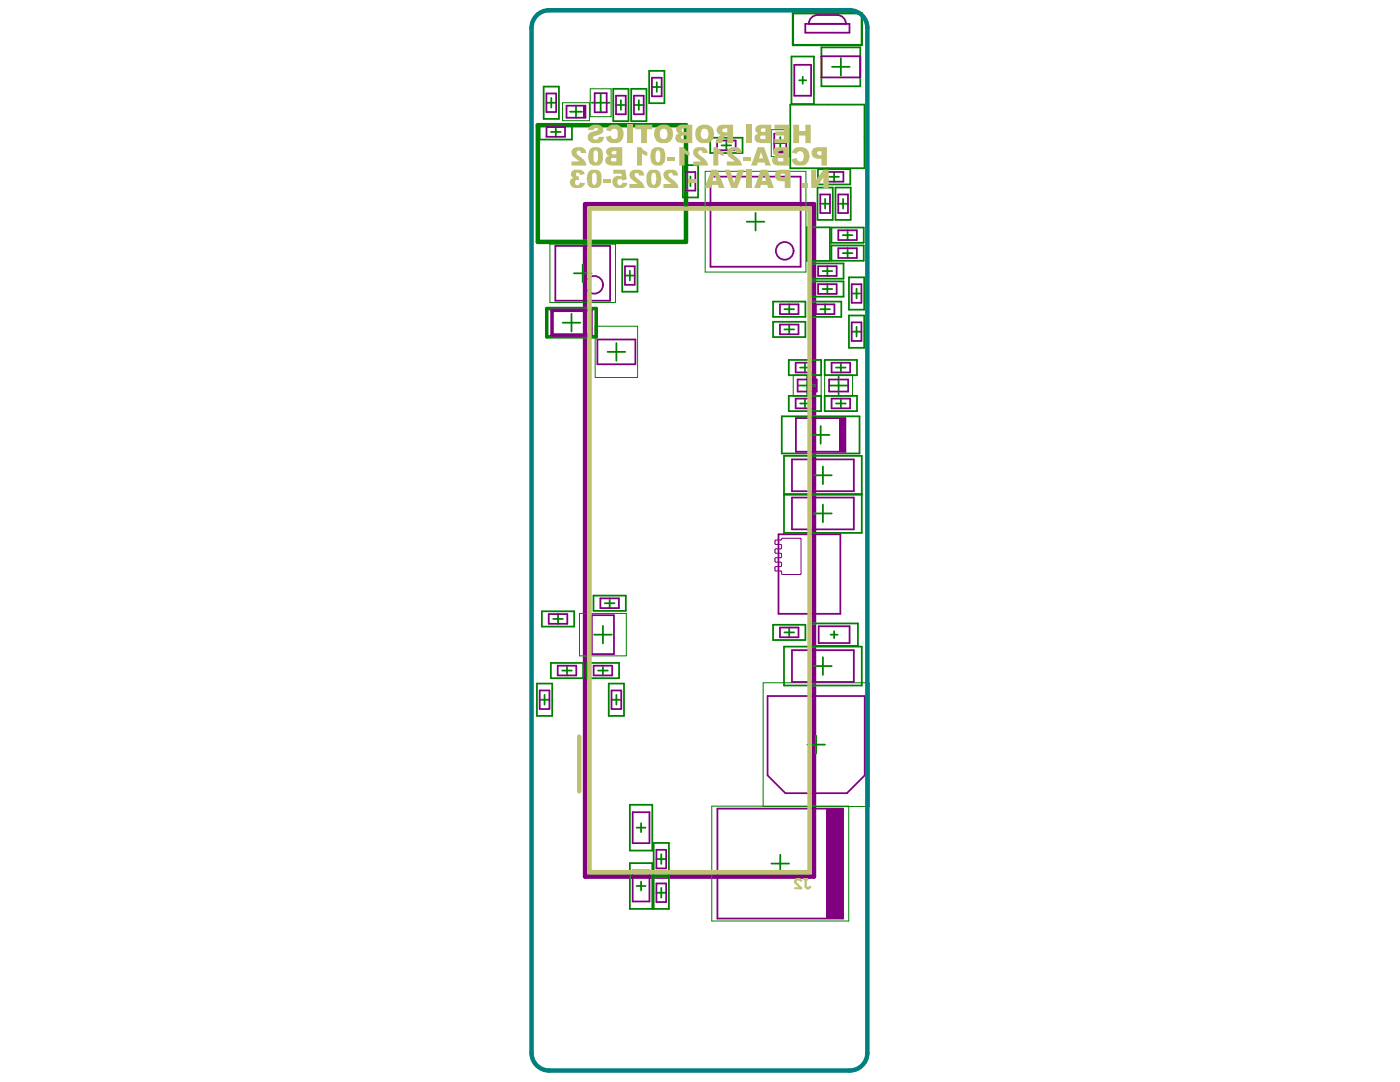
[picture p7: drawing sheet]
<svg xmlns="http://www.w3.org/2000/svg" width="279mm" height="216mm" viewBox="0 0 279 216" stroke-linecap="round" stroke-linejoin="round" font-family="sans-serif">
<path d="M116.8 40.7h45.6v134.2h-45.6z" fill="none" stroke="#800080" stroke-width=".9"/>
<g fill="none" stroke="#008000" stroke-width=".35">
<path d="M108.5 17.3h3v6.4h-3zM110 19.5v2M119.9 18.7v3.6M122.4 17.7h3v6.5h-3zM123.9 20v1.9M126 17.7h3v6.5h-3zM127.5 20v1.9M129.6 14.1h3v6.5h-3zM130.1 17.4h1.9M131.1 16.4v1.9M158 11.3h4.4v9.5h-4.4zM159.5 16h1.4"/>
<path d="M160.2 15.3v1.4M163.9 9.5h7.8v7.7h-7.8zM166 13.3h3.6M167.8 11.6v3.5M107.7 24.8h6.4v3h-6.4zM109.1 20.5h1.9M109.9 26.3h2M110.9 25.4v1.9M113.8 22.3h2.3M114.9 21.1v2.4M118.1 20.5h3.5M122.9 20.9h2"/>
<path d="M126.5 20.9h2M136.3 33h3v6.4h-3zM136.8 36.2h2M137.8 35.2v1.9M141.7 27.5h6.5v3h-6.5zM144 29h1.9M145 28v2M154.5 28.6h2.4M155.7 27.4v2.4M157.7 20.9h14.8v12.7h-14.8zM163.2 37.4h3v6.5h-3zM163.2 33.8h6.5v3h-6.5z"/>
<path d="M164.7 39.7v1.9M165.5 35.3h1.9M166.5 34.3v1.9M166.7 37.4h3.1v6.5h-3.1zM168.3 39.7v1.9M114.5 54.5h3.6M116.3 52.8v3.5M117.6 41.6h44v132.4h-44zM124.2 51.8h3v6.4h-3zM124.7 55h2M125.7 54v2M149 44.2h3.6"/>
<path d="M150.8 42.5v3.5M161 45.4h4.6v6.7h-4.6zM161.9 52.6h6.4v3h-6.4zM161.9 56.1h6.4v3.1h-6.4zM163.7 40.7h1.9M164.2 57.7h1.9M164.2 54.1h1.9M165.1 53.1v2M165.1 56.7v1.9M165.9 45.4h6.5v3h-6.5zM165.9 49h6.5v3h-6.5zM167.3 40.7h1.9"/>
<path d="M168.2 50.5h1.9M168.2 46.9h1.9M169.2 46v1.9M169.2 49.5v2M169.4 55.3h3.1v6.5h-3.1zM170 58.6h1.9M170.9 57.6v1.9M112.3 64.4h3.5M114.1 62.6v3.6M121.3 70.2h3.5M123 68.4v3.6M154.3 60.2h6.4v3h-6.4z"/>
<path d="M154.3 64.2h6.4v3.1h-6.4zM156.5 61.7h2M156.5 65.7h2M157.4 71.8h6.5v3.1h-6.5zM157.4 79h6.5v3h-6.5zM157.5 60.7v2M157.5 64.8v1.9M159.3 76.9h3.6M159.7 73.3h1.9M160.6 72.4v1.9M160.6 79.5v2M161.1 75.2v3.5"/>
<path d="M161.4 60.2h6.5v3h-6.5zM163.7 61.7h1.9M164.6 71.8h6.4v3.1h-6.4zM164.6 79h6.4v3h-6.4zM164.7 60.7v2M165.6 76.9h3.5M166.8 73.3h2M167.4 75.2v3.5M167.8 72.4v1.9M167.8 79.5v2M169.4 63h3.1v6.4h-3.1zM170 66.2h1.9"/>
<path d="M170.9 65.2v2M156 83.1h15.5v7.4h-15.5zM156.5 91h15.5v15.3h-15.5zM156.5 98.6h15.5M156.5 98.7h15.5M159.7 80.5h1.9M162 86.8h3.5M162.5 94.8h3.5M163.8 85v3.5M164.2 93.1v3.5M166.8 80.5h2M118.4 118.8h6.5v3.1h-6.5z"/>
<path d="M121.7 119.4v1.9M162.5 102.5h3.5M164.2 100.7v3.5M107.2 136.4h3v6.4h-3zM107.7 139.6h1.9M108.1 122h6.5v3h-6.5zM108.7 138.7v1.9M109.9 132.3h6.5v3h-6.5zM110.4 123.5h1.9M111.4 122.5v2M112.2 133.8h1.9M113.2 132.8v2"/>
<path d="M117.1 132.3h6.5v3h-6.5zM118.6 126.6h3.5M119.4 133.8h1.9M120.3 124.9v3.5M120.3 132.8v2M120.7 120.4h1.9M121.5 136.4h3v6.4h-3zM122 139.6h2M123 138.7v1.9M154.3 124.7h6.4v3h-6.4zM156.5 129h15.5v7.8h-15.5zM156.5 126.2h2"/>
<path d="M157.5 125.2v2M161.7 124.4h9.5v4.5h-9.5zM162.5 132.9h3.5M164.2 131.1v3.6M165.8 126.6h1.4M166.5 125.9v1.4M161.1 148.6h3.5M162.9 146.8v3.5M125.7 160.6h4.5v9.1h-4.5zM125.7 172.2h4.5v9.2h-4.5zM127 176.8h1.8M127 165.2h1.8"/>
<path d="M127.9 164.3v1.7M127.9 175.9v1.8M130.4 174.9h3.1v6.5h-3.1zM130.4 168.2h3.1v6.4h-3.1zM131 178.1h1.9M131 171.4h1.9M132 170.5v1.9M132 177.2v1.9M154 172.3h3.5M155.7 170.6v3.5"/>
</g>
<path d="M117.8 17.7h4.2v5.6h-4.2zM112.3 20.5h5.3v3.6h-5.3zM140.7 34.2h20.1v20.1h-20.1zM153.9 25.9h3.6v5.3h-3.6zM109.8 48.7h13v11.7h-13zM118.8 65.1h8.4v10.2h-8.4zM158.3 74.8h5.6v4.2h-5.6zM164.6 74.8h5.5v4.2h-5.5zM115.7 122.4h9.3v8.5h-9.3zM152.3 136.2h21.2v24.7h-21.2zM142 160.9h27.4v22.9h-27.4z" fill="none" stroke="#008000" stroke-width=".2"/>
<path d="M107.3 25h29.6v23.3h-29.6z" fill="none" stroke="#008000" stroke-width=".9"/>
<path d="M109.1 61.6h9.9v5.6h-9.9z" fill="none" stroke="#008000" stroke-width=".71"/>
<path d="M158.2 2.6h13.8v6.4h-13.8z" fill="none" stroke="#008000" stroke-width=".45"/>
<g fill="none" stroke="#800080" stroke-width=".35">
<path d="M109.1 18.7h1.9v3.7h-1.9zM118.7 18.6h2.4v3.8h-2.4zM122.9 19.1h2v3.7h-2zM126.5 19.1h2v3.7h-2zM130.1 15.5h1.9v3.7h-1.9zM158.5 12.9h3.4v6.2h-3.4zM160.7 4.8h8.8v1.7h-8.8zM163.2 3h3.9M163.9 11.2h7.8v4.3h-7.8zM109.1 25.4h3.7v1.9h-3.7zM113.1 21.1h3.7v2.4h-3.7zM136.8 34.3h2v3.7h-2z"/>
<path d="M141.8 35.2h18v18h-18zM143.1 28h3.7v2h-3.7zM154.5 26.7h2.4v3.7h-2.4zM163.7 38.8h1.9v3.7h-1.9zM164.6 34.3h3.7v1.9h-3.7zM167.3 38.8h1.9v3.7h-1.9zM110.8 49.1h11v10.9h-11zM124.7 53.1h2v3.7h-2zM163.3 53.1h3.7v2h-3.7zM163.3 56.7h3.7v1.9h-3.7zM167.3 46h3.7v1.9h-3.7zM167.3 49.5h3.7v2h-3.7z"/>
<path d="M170 56.7h1.9v3.7h-1.9zM119.2 67.7h7.6v5h-7.6zM155.7 60.7h3.7v2h-3.7zM155.7 64.8h3.7v1.9h-3.7zM158.8 72.4h3.7v1.9h-3.7zM158.8 79.5h3.7v2h-3.7zM159.2 75.7h3.8v2.4h-3.8zM162.8 60.7h3.7v2h-3.7zM165.5 75.7h3.8v2.4h-3.8zM166 72.4h3.7v1.9h-3.7zM166 79.5h3.7v2h-3.7zM170 64.3h1.9v3.7h-1.9z"/>
<path d="M158.1 99.3h12.3v6.3h-12.3zM158.1 91.7h12.3v6.3h-12.3zM158.8 83.4h9.9v6.7h-9.9zM119.8 119.4h3.7v1.9h-3.7zM155.4 106.6h12.3v15.9h-12.3zM107.7 137.8h1.9v3.7h-1.9zM109.5 122.5h3.7v2h-3.7zM111.3 132.8h3.7v2h-3.7zM118.1 122.8h4.4v7.7h-4.4zM118.5 132.8h3.7v2h-3.7zM122 137.8h2v3.7h-2zM153.2 138.9h19.4v15.8l-3.6 3.6h-12.2l-3.6-3.6z"/>
<path d="M155.7 125.2h3.7v2h-3.7zM158.1 129.7h12.3v6.4h-12.3zM163.4 125h6.2v3.3h-6.2zM126.3 173.7h3.3v6.2h-3.3zM126.3 162.1h3.3v6.1h-3.3zM131 169.6h1.9v3.7h-1.9zM131 176.3h1.9v3.7h-1.9zM143.2 161.3h25.1v22h-25.1z"/>
</g>
<path d="M110.2 61.9h7.7v5h-7.7z" fill="none" stroke="#800080" stroke-width=".71"/>
<g fill="none" stroke="#800080" stroke-width=".2">
<path d="M154.7 107.9v.6M154.7 109.7v.5M154.7 111.5v.5M154.7 113.2v.6M154.8 108.6h1M154.8 107.8h1M154.8 109.5h1M154.8 110.4h1M154.8 111.3h1M154.8 112.2h1M154.8 113h1M154.8 113.9h1"/>
<path d="M156 108.8v.5M156 110.6v.5M156 112.3v.6M156 114.1v.4M156.2 107.4h3.5M156.2 114.6h3.5M159.9 107.6v6.9"/>
</g>
<g fill="#800080">
<path d="M116.3 21.1h.5v2.4h-.5z" fill-rule="evenodd"/>
<path d="M154.5 29.9h2.4v.5h-2.4z" fill-rule="evenodd"/>
<path d="M164.9 161.3h3.4v22h-3.4z" fill-rule="evenodd"/>
<path d="M167.4 83.4h1.3v6.7h-1.3z" fill-rule="evenodd"/>
</g>
<g fill="none" stroke="#800080" stroke-width=".35">
<path d="M163.2 3a1.76 1.76 0 0 0-1.8 1.8M167.1 3a1.76 1.76 0 0 1 1.7 1.8"/>
<circle cx="118.6" cy="56.8" r="1.76"/>
<circle cx="156.6" cy="50.1" r="1.76"/>
</g>
<g fill="none" stroke="#800080" stroke-width=".2">
<path d="M154.7 108.5l.1 .1M154.7 110.2l.1 .2M154.7 112l.1 .2M154.7 113.8l.1 .1M154.8 107.8l-.1 .1M154.8 109.5l-.1 .2M154.8 111.3l-.1 .2M154.8 113l-.1 .2M155.8 108.6l.2 .2M155.8 110.4l.2 .2M155.8 112.2l.2 .1M155.8 113.9l.2 .2"/>
<path d="M156 109.3l-.2 .2M156 114.5l.2 .1M156 111.1l-.2 .2M156 112.9l-.2 .1M156.2 107.4l-.4 .4M159.7 107.4l.2 .2M159.9 114.5l-.2 .1"/>
</g>
<path d="M107.1 3.1a3.5 3.5 0 0 1 2.5-1.1h60a3.5 3.5 0 0 1 3.5 3.6v204.5a3.5 3.5 0 0 1-3.5 3.5h-60a3.5 3.5 0 0 1-3.5-3.5v-204.5a3.5 3.5 0 0 1 1-2.5z" fill="none" stroke="#008080" stroke-width=".9"/>
<path d="M117.6 41.6h44v132.4h-44zM115.6 147v10.9" fill="none" stroke="#c0c073" stroke-width=".9"/>
<path d="M159.9 175.8l-.3-.3h-.6l-.3 .3v.2l1.2 1.2h-1.2M160.5 175.5h.6M160.8 175.5v1.4l.3 .3h.3l.3-.3" fill="none" stroke="#c0c073" stroke-width=".45"/>
<g fill="#c0c073">
<path d="M158.3 24.9h1.2v1.2h1.2v-1.2h1.1v3.7h-1.1v-1.6h-1.2v1.6h-1.2z"/>
<path d="M154.6 24.9h3v3.7h-3v-.8h1.8v-.8h-1.7v-.8h1.7v-.5h-1.8z"/>
<path d="M148.8 24.9h1.2v3.7h-1.2z"/>
<path d="M126.8 24.9h3.4v.9h-1.1v2.8h-1.2v-2.8h-1.1z"/>
<path d="M125.2 24.9h1v3.7h-1z"/>
<path d="M121.1 25.5a1.92 1.92 0 0 1 3.1 .2 1.92 1.92 0 0 1-1 2.9h-.3a1.57 1.57 0 0 1-1.9-1.3l.9-.3a.72 .72 0 0 0 .9 .7 .72 .72 0 0 0 .5-1 .71 .71 0 0 0-.5-.9 .71 .71 0 0 0-.9 .4l-.9-.2z"/>
<path d="M117.6 25.2a2.29 2.29 0 0 1 2.6 .1 1.04 1.04 0 0 1-.9 1.7l-.5 .1a.4 .4 0 0 0-.4 .6 .4 .4 0 0 0 .7 .1l.3-.2 .1-.3h1.1a1.51 1.51 0 0 1-2 1.3 1.17 1.17 0 0 1-1.3-1.2 1.17 1.17 0 0 1 1.2-1.2l.6-.1a.25 .25 0 0 0 .2-.2 .25 .25 0 0 0 0-.3l-.5-.1-.4 .5h-1z"/>
<path d="M158.4 29.7a2.08 2.08 0 0 1 3 .6v.1a1.91 1.91 0 0 1-.8 2.6h-.6a1.71 1.71 0 0 1-2-1.2l.9-.3a.74 .74 0 0 0 .9 .7 .74 .74 0 0 0 .6-1 .76 .76 0 0 0-.3-.9 .76 .76 0 0 0-1 .1l-.1 .3-1-.3z"/>
<path d="M148.4 31.3h1.4v.8h-1.4z"/>
<path d="M145.2 29.8a2.06 2.06 0 0 1 2.6 0l.2 .7h-1a.46 .46 0 0 0-.3-.5 .46 .46 0 0 0-.6 .3 .46 .46 0 0 0 .3 .6l.4 .3a2.33 2.33 0 0 1 1.3 1.8h-3v-.8h1.6l-.4-.3a2.29 2.29 0 0 1-1.2-1.5z"/>
<path d="M142.4 29.4h.8l.5 .6 .7 .3v.9l-1-.6v2.4h-1z"/>
<path d="M138.6 29.6l.7-.2a1.55 1.55 0 0 1 1.8 .6l.2 .5h-1.1a.44 .44 0 0 0-.6-.4 .44 .44 0 0 0 0 .8l.7 .5a2.85 2.85 0 0 1 1 1.6h-3v-.8h1.6l-.5-.4a1.84 1.84 0 0 1-1.1-1.7z"/>
<path d="M135.6 29.4h.9l.4 .6 .7 .3v.9l-1-.6v2.4h-1z"/>
<path d="M133.1 31.3h1.5v.8h-1.5z"/>
<path d="M127.1 29.4h.8l.6 .6 .7 .3v.9l-1.1-.6v2.4h-1z"/>
<path d="M114.1 29.9a2.13 2.13 0 0 1 2.6-.2l.3 .8h-1.1a.44 .44 0 0 0-.6-.4 .44 .44 0 0 0 0 .8l.5 .3a2.8 2.8 0 0 1 1.3 1.8h-3v-.8h1.5l-.6-.5a1.52 1.52 0 0 1-.9-1.7z"/>
<path d="M161.9 33.8h1v2.1l1.4-2.1h1.1v3.7h-1.1v-2l-1.4 2h-1z"/>
<path d="M160.1 36.5h1.1v1h-1.1z"/>
<path d="M149 33.8h1.1v3.7h-1.1z"/>
<path d="M144.6 33.8h1.1l.8 2.7 .8-2.7h1.2l-1.4 3.7h-1.2z"/>
<path d="M137.3 35.8h1.5v.7h-1.5z"/>
<path d="M132.7 34.1l.7-.3a1.55 1.55 0 0 1 1.8 .7l.2 .5h-1.1a.44 .44 0 0 0-.7-.4 .44 .44 0 0 0 .1 .8l.7 .5a2.85 2.85 0 0 1 1 1.6h-3v-.8h1.5l-.4-.4a1.84 1.84 0 0 1-1.1-1.7z"/>
<path d="M125.8 34.3a2.06 2.06 0 0 1 2.6 0l.2 .7h-1a.45 .45 0 0 0-.4-.5 .45 .45 0 0 0-.5 .4v.3l.6 .5a3 3 0 0 1 1.4 1.8h-3.1v-.8h1.6l-.6-.5a1.52 1.52 0 0 1-.9-1.7z"/>
<path d="M122.4 33.8h2.4l.3 2-.8 .2a.6 .6 0 0 0-.8-.2 .6 .6 0 0 0-.3 .7 .5 .5 0 0 0 .5 .4 .5 .5 0 0 0 .5-.5l1.1 .1a1.65 1.65 0 0 1-2.1 1 1.27 1.27 0 0 1-.9-1.7 1.27 1.27 0 0 1 1.8-.6l-.1-.5h-1.6z"/>
<path d="M120.4 35.8h1.4v.7h-1.4z"/>
<path d="M114.1 34.1l.6-.3h.4a1.22 1.22 0 0 1 1.6 .9l-.9 .1a.42 .42 0 0 0-.4-.3 .42 .42 0 0 0-.5 .2v.3l.2 .2h.4l.1 .7a.54 .54 0 0 0-.8 .4 .54 .54 0 0 0 .7 .6l.3-.5 .9 .1a1.5 1.5 0 0 1-1.9 1 1.17 1.17 0 0 1-.9-1.7l.5-.3a.98 .98 0 0 1-.3-1.4z"/>
<path d="M151.9 25.8l.3-.2h.6v.7h-.6a.33 .33 0 0 1-.4-.1 .33 .33 0 0 1 .1-.4zM151.7 27.2l.2-.2h.9v.8h-.7a.39 .39 0 0 1-.4-.2 .39 .39 0 0 1 0-.4zM151 25.2a.84 .84 0 0 0 .3 1.4h-.1a1.02 1.02 0 0 0-.6 1.2 1.02 1.02 0 0 0 1.1 .8h2.2v-3.7h-2.3z"/>
<path d="M144.2 25.8l.9-.2v.8l-.7-.1a.32 .32 0 0 1-.3-.1 .32 .32 0 0 1 .1-.4zM143.2 25.3a1.05 1.05 0 0 0 .7 1.7l-.5 .3-.7 1.3h1.3l.7-1.4 .4-.2v1.6h1.2v-3.7h-2.3l-.6 .2z"/>
<path d="M140 26a.78 .78 0 0 1 .9-.2 .78 .78 0 0 1 .5 .8v.3a.77 .77 0 0 1-.8 .9 .77 .77 0 0 1-.7-.9zM139.1 25.5a2.66 2.66 0 0 0 0 2.3 2.12 2.12 0 0 0 2.5 .6 1.92 1.92 0 0 0 .5-2.9 1.92 1.92 0 0 0-2.9-.1z"/>
<path d="M136.1 25.8l.4-.2h.5v.7h-.5a.36 .36 0 0 1-.4-.1 .36 .36 0 0 1 0-.4zM135.9 27.2l.2-.2h.9v.8h-.9l-.2-.2zM135.1 25.2a.85 .85 0 0 0 .4 1.4h.1a.95 .95 0 0 0-.8 1.1 .95 .95 0 0 0 1 .8l2.4 .1v-3.7h-2.4z"/>
<path d="M131.8 26.1a.79 .79 0 0 1 .9-.3 .79 .79 0 0 1 .5 .8v.2a.92 .92 0 0 1-1 1 1.24 1.24 0 0 1-.4-1.7zM131 25.3v.1a1.98 1.98 0 0 0 .6 3.1l.5 .1a1.86 1.86 0 0 0 2.2-2.3 1.9 1.9 0 0 0-3-1.1z"/>
<path d="M163.1 30.4l.1-.2h.8v.8l-.6-.1a.37 .37 0 0 1-.3-.5zM162.2 29.8a1.22 1.22 0 0 0-.1 1.3 1.22 1.22 0 0 0 1.2 .6h.7v1.3h1v-3.6h-2l-.6 .1z"/>
<path d="M155.4 30.3l.9-.2v.7h-.5a.39 .39 0 0 1-.4-.1 .39 .39 0 0 1 0-.4zM155.3 31.6l1-.1v.7h-.7a.4 .4 0 0 1-.3-.2 .4 .4 0 0 1 0-.4zM154.4 29.8a.84 .84 0 0 0 .4 1.3 1.01 1.01 0 0 0-.7 1.1 1.01 1.01 0 0 0 1.1 .8h2.2v-3.6h-2.3z"/>
<path d="M151.9 30.4l.4 1.2h-.8zM151.2 29.4l-1.3 3.6h1.2l.1-.6h1.4l.2 .6h1l-1.3-3.6z"/>
<path d="M130.9 30.3h.1a.38 .38 0 0 1 .5-.3 .38 .38 0 0 1 .2 .5l.1 .5a1.65 1.65 0 0 1-.4 1.4 1.01 1.01 0 0 1-.6-1.2zM130.1 29.8v.2a2.9 2.9 0 0 0 .2 2.8 1.53 1.53 0 0 0 1.6 .2 1.53 1.53 0 0 0 .9-1.4 1.87 1.87 0 0 0-.8-2.1 1.72 1.72 0 0 0-1.9 .3z"/>
<path d="M122.1 30.3l.9-.2v.7h-.6a.32 .32 0 0 1-.3-.2 .32 .32 0 0 1 0-.3zM121.9 31.7l.2-.2h.9v.7h-.9l-.2-.1zM121.1 29.7a.8 .8 0 0 0 .5 1.4 .95 .95 0 0 0-.8 1 .95 .95 0 0 0 1 .9h2.4v-3.6h-2.4z"/>
<path d="M118.5 30.2l.1-.1a.47 .47 0 0 1 .6 0 .47 .47 0 0 1 .1 .5v.3a1.93 1.93 0 0 1-.3 1.5 .34 .34 0 0 1-.5-.3zM117.6 29.9l-.2 1.4a2.01 2.01 0 0 0 .6 1.6h.1a1.44 1.44 0 0 0 1.6 0 1.44 1.44 0 0 0 .6-1.6 1.5 1.5 0 0 0-1.1-1.9 1.35 1.35 0 0 0-1.6 .5z"/>
<path d="M155.8 34.7h.8v.8l-.4-.1a.36 .36 0 0 1-.4-.2 .36 .36 0 0 1 0-.4zM154.8 34.3a1.14 1.14 0 0 0 .8 1.8l1 .1v1.3h1.2v-3.7h-2.2l-.5 .2z"/>
<path d="M152.5 34.8l.3 1.3h-.8zM151.9 33.8l-1.4 3.7h1.2l.2-.6h1.2l.2 .6h1.2l-1.4-3.7z"/>
<path d="M142.6 34.8l.4 1.3h-.8zM142 33.8l-1.4 3.7h1.2l.2-.6h1.3l.1 .6h1.2l-1.4-3.7z"/>
<path d="M130.1 34.7a.51 .51 0 0 1 .7-.1 .51 .51 0 0 1 .1 .7v1.1a.46 .46 0 0 1-.5 .5 .46 .46 0 0 1-.4-.5zM129.3 34.3v.1a2.85 2.85 0 0 0-.2 2.1 1.47 1.47 0 0 0 1.2 1.1 1.47 1.47 0 0 0 1.4-.6l.2-.7a2.43 2.43 0 0 0-.3-2 1.76 1.76 0 0 0-2.2-.1z"/>
<path d="M118.3 34.7l.1-.1a.47 .47 0 0 1 .5 0 .47 .47 0 0 1 .2 .5v.3a1.93 1.93 0 0 1-.4 1.5 .76 .76 0 0 1-.5-1.1zM117.4 34.4l-.3 1.4a2.01 2.01 0 0 0 .6 1.5h.1a1.46 1.46 0 0 0 1.6 0 1.46 1.46 0 0 0 .7-1.5 1.5 1.5 0 0 0-1.2-2 1.35 1.35 0 0 0-1.5 .6z"/>
</g>
</svg>
